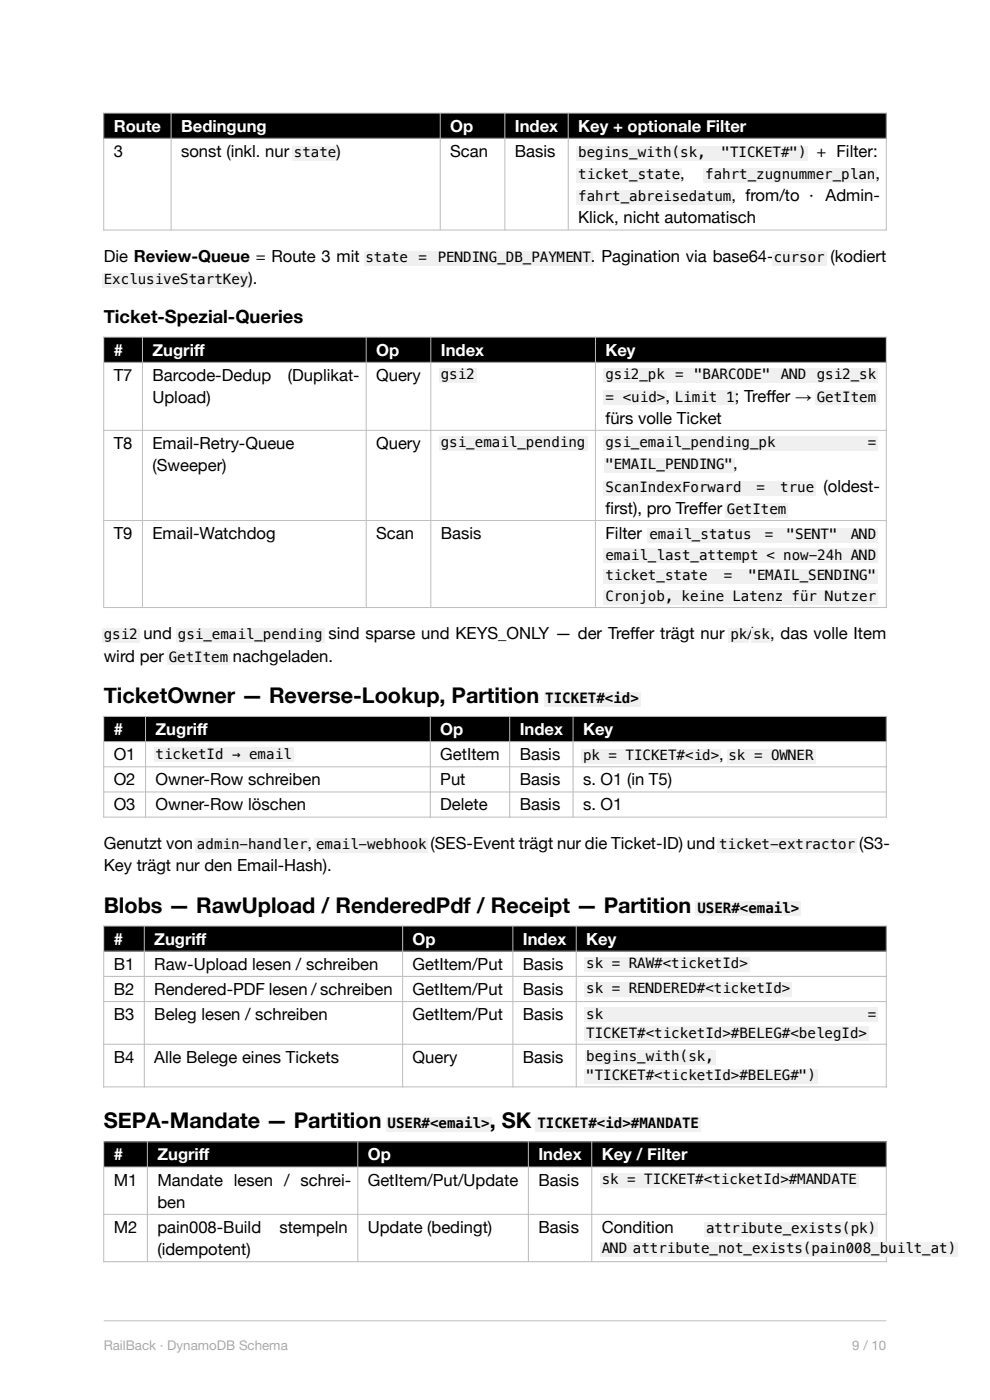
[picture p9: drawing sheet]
<svg xmlns="http://www.w3.org/2000/svg" width="210mm" height="297mm" viewBox="0 0 210 297" stroke-linecap="round" stroke-linejoin="round" font-family="sans-serif">
<defs><g id="words">
<g font-size="4.6">
<text x="22" y="149.1">TicketOwner — Reverse-Lookup, Partition</text>
<text x="22" y="193.6">Blobs — RawUpload / RenderedPdf / Receipt — Partition</text>
<text x="22" y="239.4">SEPA-Mandate — Partition</text>
<text x="103.9" y="239.4">, SK</text>
</g>
<text font-size="3.9" x="22" y="68.6">Ticket-Spezial-Queries</text>
<g font-size="3.5" fill="#fff">
<text x="24.1" y="27.9">Route</text>
<text x="38.4" y="27.9">Bedingung</text>
<text x="95.5" y="27.9">Op</text>
<text x="109.2" y="27.9">Index</text>
<text x="122.6" y="27.9">Key + optionale Filter</text>
<text x="24.1" y="75.5">#</text>
<text x="32.3" y="75.5">Zugrif</text>
<text x="41.2" y="75.5">f</text>
<text x="79.8" y="75.5">Op</text>
<text x="93.5" y="75.5">Index</text>
<text x="128.4" y="75.5">Key</text>
<text x="24.1" y="155.9">#</text>
<text x="33" y="155.9">Zugrif</text>
<text x="41.8" y="155.9">f</text>
<text x="93.4" y="155.9">Op</text>
<text x="110.2" y="155.9">Index</text>
<text x="123.7" y="155.9">Key</text>
<text x="24.1" y="200.4">#</text>
<text x="32.7" y="200.4">Zugrif</text>
<text x="41.5" y="200.4">f</text>
<text x="87.5" y="200.4">Op</text>
<text x="110.9" y="200.4">Index</text>
<text x="124.4" y="200.4">Key</text>
<text x="24.1" y="246.2">#</text>
<text x="33.4" y="246.2">Zugrif</text>
<text x="42.2" y="246.2">f</text>
<text x="78" y="246.2">Op</text>
<text x="114.2" y="246.2">Index</text>
<text x="127.6" y="246.2">Key / Filter</text>
</g>
<g font-size="3.5">
<text x="24.1" y="33.3">3</text>
<text x="38.4" y="33.3">sonst (inkl. nur</text>
<text x="71.4" y="33.3">)</text>
<text x="95.5" y="33.3">Scan</text>
<text x="109.2" y="33.3">Basis</text>
<text x="173.2" y="33.3">+ Filter:</text>
<text x="144.3" y="38">,</text>
<text x="185.7" y="38">,</text>
<text x="122.6" y="47.4">Klick, nicht automatisch</text>
<text x="155.1" y="42.7">, from/to ·</text>
<text x="175.1" y="42.7">Admin-</text>
<text x="22" y="55.6">Die Review-Queue = Route 3 mit</text>
<text x="125.4" y="55.6">. Pagination via base64-</text>
<text x="176.2" y="55.6">(kodiert</text>
<text x="52.7" y="60.3">).</text>
<text x="24.1" y="80.8">T7</text>
<text x="32.3" y="80.8">Barcode-Dedup</text>
<text x="61.1" y="80.8">(Duplikat-</text>
<text x="79.8" y="80.8">Query</text>
<text x="32.3" y="85.5">Upload)</text>
<text x="128.4" y="89.9">fürs volle Ticket</text>
<text x="141.1" y="85.2">,</text>
<text x="155.9" y="85.2">; Tref</text>
<text x="162.6" y="85.2">fer →</text>
<text x="24.1" y="95.2">T8</text>
<text x="32.3" y="95.2">Email-Retry-Queue</text>
<text x="79.8" y="95.2">Query</text>
<text x="32.3" y="99.9">(Sweeper)</text>
<text x="155.5" y="99.6">,</text>
<text x="174.7" y="104.3">(oldest-</text>
<text x="128.4" y="109">f</text>
<text x="128.4" y="109">irst), pro Tref</text>
<text x="148.1" y="109">fer</text>
<text x="24.1" y="114.4">T9</text>
<text x="32.3" y="114.4">Email-Watchdog</text>
<text x="79.8" y="114.4">Scan</text>
<text x="93.5" y="114.4">Basis</text>
<text x="128.4" y="114.4">Filter</text>
<text x="30.5" y="135.6">und</text>
<text x="69.7" y="135.6">sind sparse und KEYS_ONLY — der Tref</text>
<text x="133.7" y="135.6">fer trägt nur</text>
<text x="158.6" y="135.6">/</text>
<text x="163.3" y="135.6">, das volle Item</text>
<text x="22" y="140.3">wird per</text>
<text x="49.4" y="140.3">nachgeladen.</text>
<text x="24.1" y="161.3">O1</text>
<text x="93.4" y="161.3">GetItem</text>
<text x="110.2" y="161.3">Basis</text>
<text x="152.6" y="161.3">,</text>
<text x="24.1" y="166.6">O2</text>
<text x="33" y="166.6">Owner-Row schreiben</text>
<text x="93.4" y="166.6">Put</text>
<text x="110.2" y="166.6">Basis</text>
<text x="123.7" y="166.6">s. O1 (in T5)</text>
<text x="24.1" y="171.9">O3</text>
<text x="33" y="171.9">Owner-Row löschen</text>
<text x="93.4" y="171.9">Delete</text>
<text x="110.2" y="171.9">Basis</text>
<text x="123.7" y="171.9">s. O1</text>
<text x="22" y="180.1">Genutzt von</text>
<text x="22" y="184.8">Key trägt nur den Email-Hash).</text>
<text x="65.3" y="180.1">,</text>
<text x="91.3" y="180.1">(SES-Event trägt nur die Ticket-ID) und</text>
<text x="182.2" y="180.1">(S3-</text>
<text x="24.1" y="205.7">B1</text>
<text x="32.7" y="205.7">Raw-Upload lesen / schreiben</text>
<text x="87.5" y="205.7">GetItem/Put</text>
<text x="110.9" y="205.7">Basis</text>
<text x="24.1" y="211.1">B2</text>
<text x="32.7" y="211.1">Rendered-PDF lesen / schreiben</text>
<text x="87.5" y="211.1">GetItem/Put</text>
<text x="110.9" y="211.1">Basis</text>
<text x="24.1" y="216.4">B3</text>
<text x="32.7" y="216.4">Beleg lesen / schreiben</text>
<text x="87.5" y="216.4">GetItem/Put</text>
<text x="110.9" y="216.4">Basis</text>
<text x="24.1" y="225.5">B4</text>
<text x="32.7" y="225.5">Alle Belege eines Tickets</text>
<text x="87.5" y="225.5">Query</text>
<text x="110.9" y="225.5">Basis</text>
<text x="24.1" y="251.5">M1</text>
<text x="33.4" y="251.5">Mandate lesen / schrei-</text>
<text x="78" y="251.5">GetItem/Put/Update</text>
<text x="114.2" y="251.5">Basis</text>
<text x="33.4" y="256.2">ben</text>
<text x="24.1" y="261.5">M2</text>
<text x="33.4" y="261.5">pain008-Build</text>
<text x="59.3" y="261.5">stempeln</text>
<text x="78" y="261.5">Update (bedingt)</text>
<text x="114.2" y="261.5">Basis</text>
<text x="127.6" y="261.5">Condition</text>
<text x="33.4" y="266.3">(idempotent)</text>
</g>
<g font-size="3">
<text x="62.3" y="33.3">state</text>
<text x="122.6" y="33.3">begins_with(sk,</text>
<text x="153.1" y="33.3">&quot;TICKET#&quot;)</text>
<text x="122.6" y="38">ticket_state</text>
<text x="149.6" y="38">fahrt_zugnummer_plan</text>
<text x="122.6" y="42.7">fahrt_abreisedatum</text>
<text x="77.5" y="55.6">state</text>
<text x="88.8" y="55.6">=</text>
<text x="92.9" y="55.6">PENDING_DB_PAYMENT</text>
<text x="164.1" y="55.6">cursor</text>
<text x="22" y="60.3">ExclusiveStartKey</text>
<text x="93.5" y="80.5">gsi2</text>
<text x="128.4" y="80.5">gsi2_pk</text>
<text x="143.2" y="80.5">=</text>
<text x="147.2" y="80.5">&quot;BARCODE&quot;</text>
<text x="165.6" y="80.5">AND</text>
<text x="173.2" y="80.5">gsi2_sk</text>
<text x="128.4" y="85.2">= &lt;uid&gt;</text>
<text x="143.1" y="85.2">Limit 1</text>
<text x="173.2" y="85.2">GetItem</text>
<text x="93.5" y="94.9">gsi_email_pending</text>
<text x="128.4" y="94.9">gsi_email_pending_pk</text>
<text x="184.1" y="94.9">=</text>
<text x="128.4" y="99.6">&quot;EMAIL_PENDING&quot;</text>
<text x="128.4" y="104.3">ScanIndexForward</text>
<text x="160.5" y="104.3">=</text>
<text x="165.5" y="104.3">true</text>
<text x="154.2" y="109">GetItem</text>
<text x="128.4" y="118.7">email_last_attempt &lt; now-24h AND</text>
<text x="137.8" y="114.4">email_status</text>
<text x="162.2" y="114.4">=</text>
<text x="166.8" y="114.4">&quot;SENT&quot;</text>
<text x="180.5" y="114.4">AND</text>
<text x="128.4" y="123.1">ticket_state</text>
<text x="153.5" y="123.1">=</text>
<text x="158.8" y="123.1">&quot;EMAIL_SENDING&quot;</text>
<text x="128.4" y="127.5">Cronjob, keine Latenz für Nutzer</text>
<text x="22" y="135.6">gsi2</text>
<text x="37.7" y="135.6">gsi_email_pending</text>
<text x="154.9" y="135.6">pk</text>
<text x="159.7" y="135.6">sk</text>
<text x="35.8" y="140.3">GetItem</text>
<text x="115.7" y="149.1">TICKET#&lt;id&gt;</text>
<text x="33" y="160.9">ticketId → email</text>
<text x="123.7" y="161.3">pk = TICKET#&lt;id&gt;</text>
<text x="154.5" y="161.3">sk = OWNER</text>
<text x="41.8" y="180.1">admin-handler</text>
<text x="67" y="180.1">email-webhook</text>
<text x="152.5" y="180.1">ticket-extractor</text>
<text x="147.9" y="193.6">USER#&lt;email&gt;</text>
<text x="124.4" y="205.4">sk = RAW#&lt;ticketId&gt;</text>
<text x="124.4" y="210.7">sk = RENDERED#&lt;ticketId&gt;</text>
<text x="124.4" y="216.1">sk</text>
<text x="124.4" y="220.1">TICKET#&lt;ticketId&gt;#BELEG#&lt;belegId&gt;</text>
<text x="184.1" y="216.1">=</text>
<text x="124.4" y="225.1">begins_with(sk,</text>
<text x="124.4" y="229.2">&quot;TICKET#&lt;ticketId&gt;#BELEG#&quot;)</text>
<text x="82.2" y="239.4">USER#&lt;email&gt;</text>
<text x="114" y="239.4">TICKET#&lt;id&gt;#MANDATE</text>
<text x="127.6" y="251.2">sk = TICKET#&lt;ticketId&gt;#MANDATE</text>
<text x="149.8" y="261.5">attribute_exists(pk)</text>
<text x="127.6" y="265.9">AND attribute_not_exists(pain008_built_at)</text>
</g>
<g font-size="2.8" fill="#a9a9a9">
<text x="22" y="286.3">RailBack · DynamoDB Schema</text>
<text x="180.8" y="286.3">9 / 10</text>
</g>
</g></defs>
<path d="M22 24h14.3v5.3h-14.3zM36.3 24h57.1v5.3h-57.1zM93.4 24h13.7v5.3h-13.7zM107.1 24h13.4v5.3h-13.4zM120.5 24h67.5v5.3h-67.5z" fill="#000"/>
<path d="M21.9 24h166.2M21.9 29.3h166.2M22 23.9v25M36.3 23.9v25M93.4 23.9v25M107.1 23.9v25M120.5 23.9v25M188 23.9v25M21.9 48.8h166.2" fill="none" stroke="#bbb" stroke-width=".21"/>
<g fill="#f0f0f0">
<path d="M62 31h9.7v3h-9.7z"/>
<path d="M122.3 31h49.2v3h-49.2z"/>
<path d="M122.3 35.7h22.4v3h-22.4z"/>
<path d="M149.2 35.7h36.8v3h-36.8z"/>
<path d="M122.3 40.4h33.2v3h-33.2z"/>
<path d="M77.2 53.3h48.5v3h-48.5z"/>
<path d="M163.8 53.3h11.5v3h-11.5z"/>
<path d="M21.6 58h31.4v3h-31.4z"/>
</g>
<path d="M22 71.5h8.2v5.4h-8.2zM30.2 71.5h47.5v5.4h-47.5zM77.7 71.5h13.7v5.4h-13.7zM91.4 71.5h34.9v5.4h-34.9zM126.3 71.5h61.7v5.4h-61.7z" fill="#000"/>
<path d="M21.9 71.5h166.2M21.9 76.9h166.2M22 71.4v57.6M30.2 71.4v57.6M77.7 71.4v57.6M91.4 71.4v57.6M126.3 71.4v57.6M188 71.4v57.6M21.9 91.3h166.2M21.9 110.4h166.2M21.9 128.9h166.2" fill="none" stroke="#bbb" stroke-width=".21"/>
<g fill="#f0f0f0">
<path d="M93.1 78.2h8v3h-8z"/>
<path d="M128.1 78.2h58.1v3h-58.1z"/>
<path d="M128.1 82.9h13.4v3h-13.4z"/>
<path d="M142.8 82.9h13.4v3h-13.4z"/>
<path d="M172.9 82.9h13.3v3h-13.3z"/>
<path d="M93.1 92.6h31.4v3h-31.4z"/>
<path d="M128.1 92.6h58.1v3h-58.1z"/>
<path d="M128.1 97.3h27.8v3h-27.8z"/>
<path d="M128.1 102h45v3h-45z"/>
<path d="M153.8 106.7h13.4v3h-13.4z"/>
<path d="M137.4 112.1h48.8v3h-48.8z"/>
<path d="M128.1 116.4h58.1v3h-58.1z"/>
<path d="M128.1 120.8h58.1v3h-58.1z"/>
<path d="M128.1 125.2h58.1v3h-58.1z"/>
<path d="M21.6 133.4h8v3h-8z"/>
<path d="M37.4 133.4h31.4v3h-31.4z"/>
<path d="M154.6 133.4h4.3v3h-4.3z"/>
<path d="M159.4 133.4h4.3v3h-4.3z"/>
<path d="M35.4 138.1h13.4v3h-13.4z"/>
<path d="M115.3 146.8h20.6v3h-20.6z"/>
</g>
<path d="M22 152h8.9v5.3h-8.9zM30.9 152h60.4v5.3h-60.4zM91.3 152h16.8v5.3h-16.8zM108.1 152h13.5v5.3h-13.5zM121.6 152h66.4v5.3h-66.4z" fill="#000"/>
<path d="M21.9 152h166.2M21.9 157.3h166.2M22 151.9v21.5M30.9 151.9v21.5M91.3 151.9v21.5M108.1 151.9v21.5M121.6 151.9v21.5M188 151.9v21.5M21.9 162.7h166.2M21.9 168h166.2M21.9 173.4h166.2" fill="none" stroke="#bbb" stroke-width=".21"/>
<g fill="#f0f0f0">
<path d="M32.6 158.6h29.6v3h-29.6z"/>
<path d="M123.3 159h29.6v3h-29.6z"/>
<path d="M154.2 159h18.7v3h-18.7z"/>
<path d="M41.4 177.8h24.2v3h-24.2z"/>
<path d="M66.7 177.8h24.2v3h-24.2z"/>
<path d="M152.2 177.8h29.6v3h-29.6z"/>
<path d="M147.6 191.3h22.3v3h-22.3z"/>
</g>
<path d="M22 196.5h8.6v5.3h-8.6zM30.6 196.5h54.8v5.3h-54.8zM85.4 196.5h23.4v5.3h-23.4zM108.8 196.5h13.4v5.3h-13.4zM122.2 196.5h65.8v5.3h-65.8z" fill="#000"/>
<path d="M21.9 196.5h166.2M22 196.4v34.3M30.6 196.4v34.3M85.4 196.4v34.3M108.8 196.4v34.3M122.2 196.4v34.3M188 196.4v34.3M21.9 201.8h166.2M21.9 207.1h166.2M21.9 212.5h166.2M21.9 221.5h166.2M21.9 230.6h166.2" fill="none" stroke="#bbb" stroke-width=".21"/>
<g fill="#f0f0f0">
<path d="M124 203.1h35v3h-35z"/>
<path d="M124 208.5h44v3h-44z"/>
<path d="M124 213.8h62.2v3h-62.2z"/>
<path d="M124 217.8h60.3v3h-60.3z"/>
<path d="M124 222.8h27.8v3h-27.8z"/>
<path d="M124 226.9h49.4v3h-49.4z"/>
<path d="M81.9 237.1h22.3v3h-22.3z"/>
<path d="M113.6 237.1h35v3h-35z"/>
</g>
<path d="M22 242.2h9.3v5.4h-9.3zM31.3 242.2h44.6v5.4h-44.6zM75.9 242.2h36.2v5.4h-36.2zM112.1 242.2h13.4v5.4h-13.4zM125.5 242.2h62.5v5.4h-62.5z" fill="#000"/>
<path d="M21.9 242.2h166.2M21.9 247.6h166.2M21.9 257.6h166.2M22 242.1v25.7M31.3 242.1v25.7M75.9 242.1v25.7M112.1 242.1v25.7M125.5 242.1v25.7M188 242.1v25.7M21.9 267.7h166.2" fill="none" stroke="#bbb" stroke-width=".21"/>
<g fill="#f0f0f0">
<path d="M127.3 248.9h54.8v3h-54.8z"/>
<path d="M149.4 259.3h36.8v3h-36.8z"/>
<path d="M127.3 263.6h75.9v3h-75.9z"/>
</g>
<path d="M22 280.2h166" fill="none" stroke="#bbb" stroke-width=".21"/>
<use href="#words"/>
</svg>
